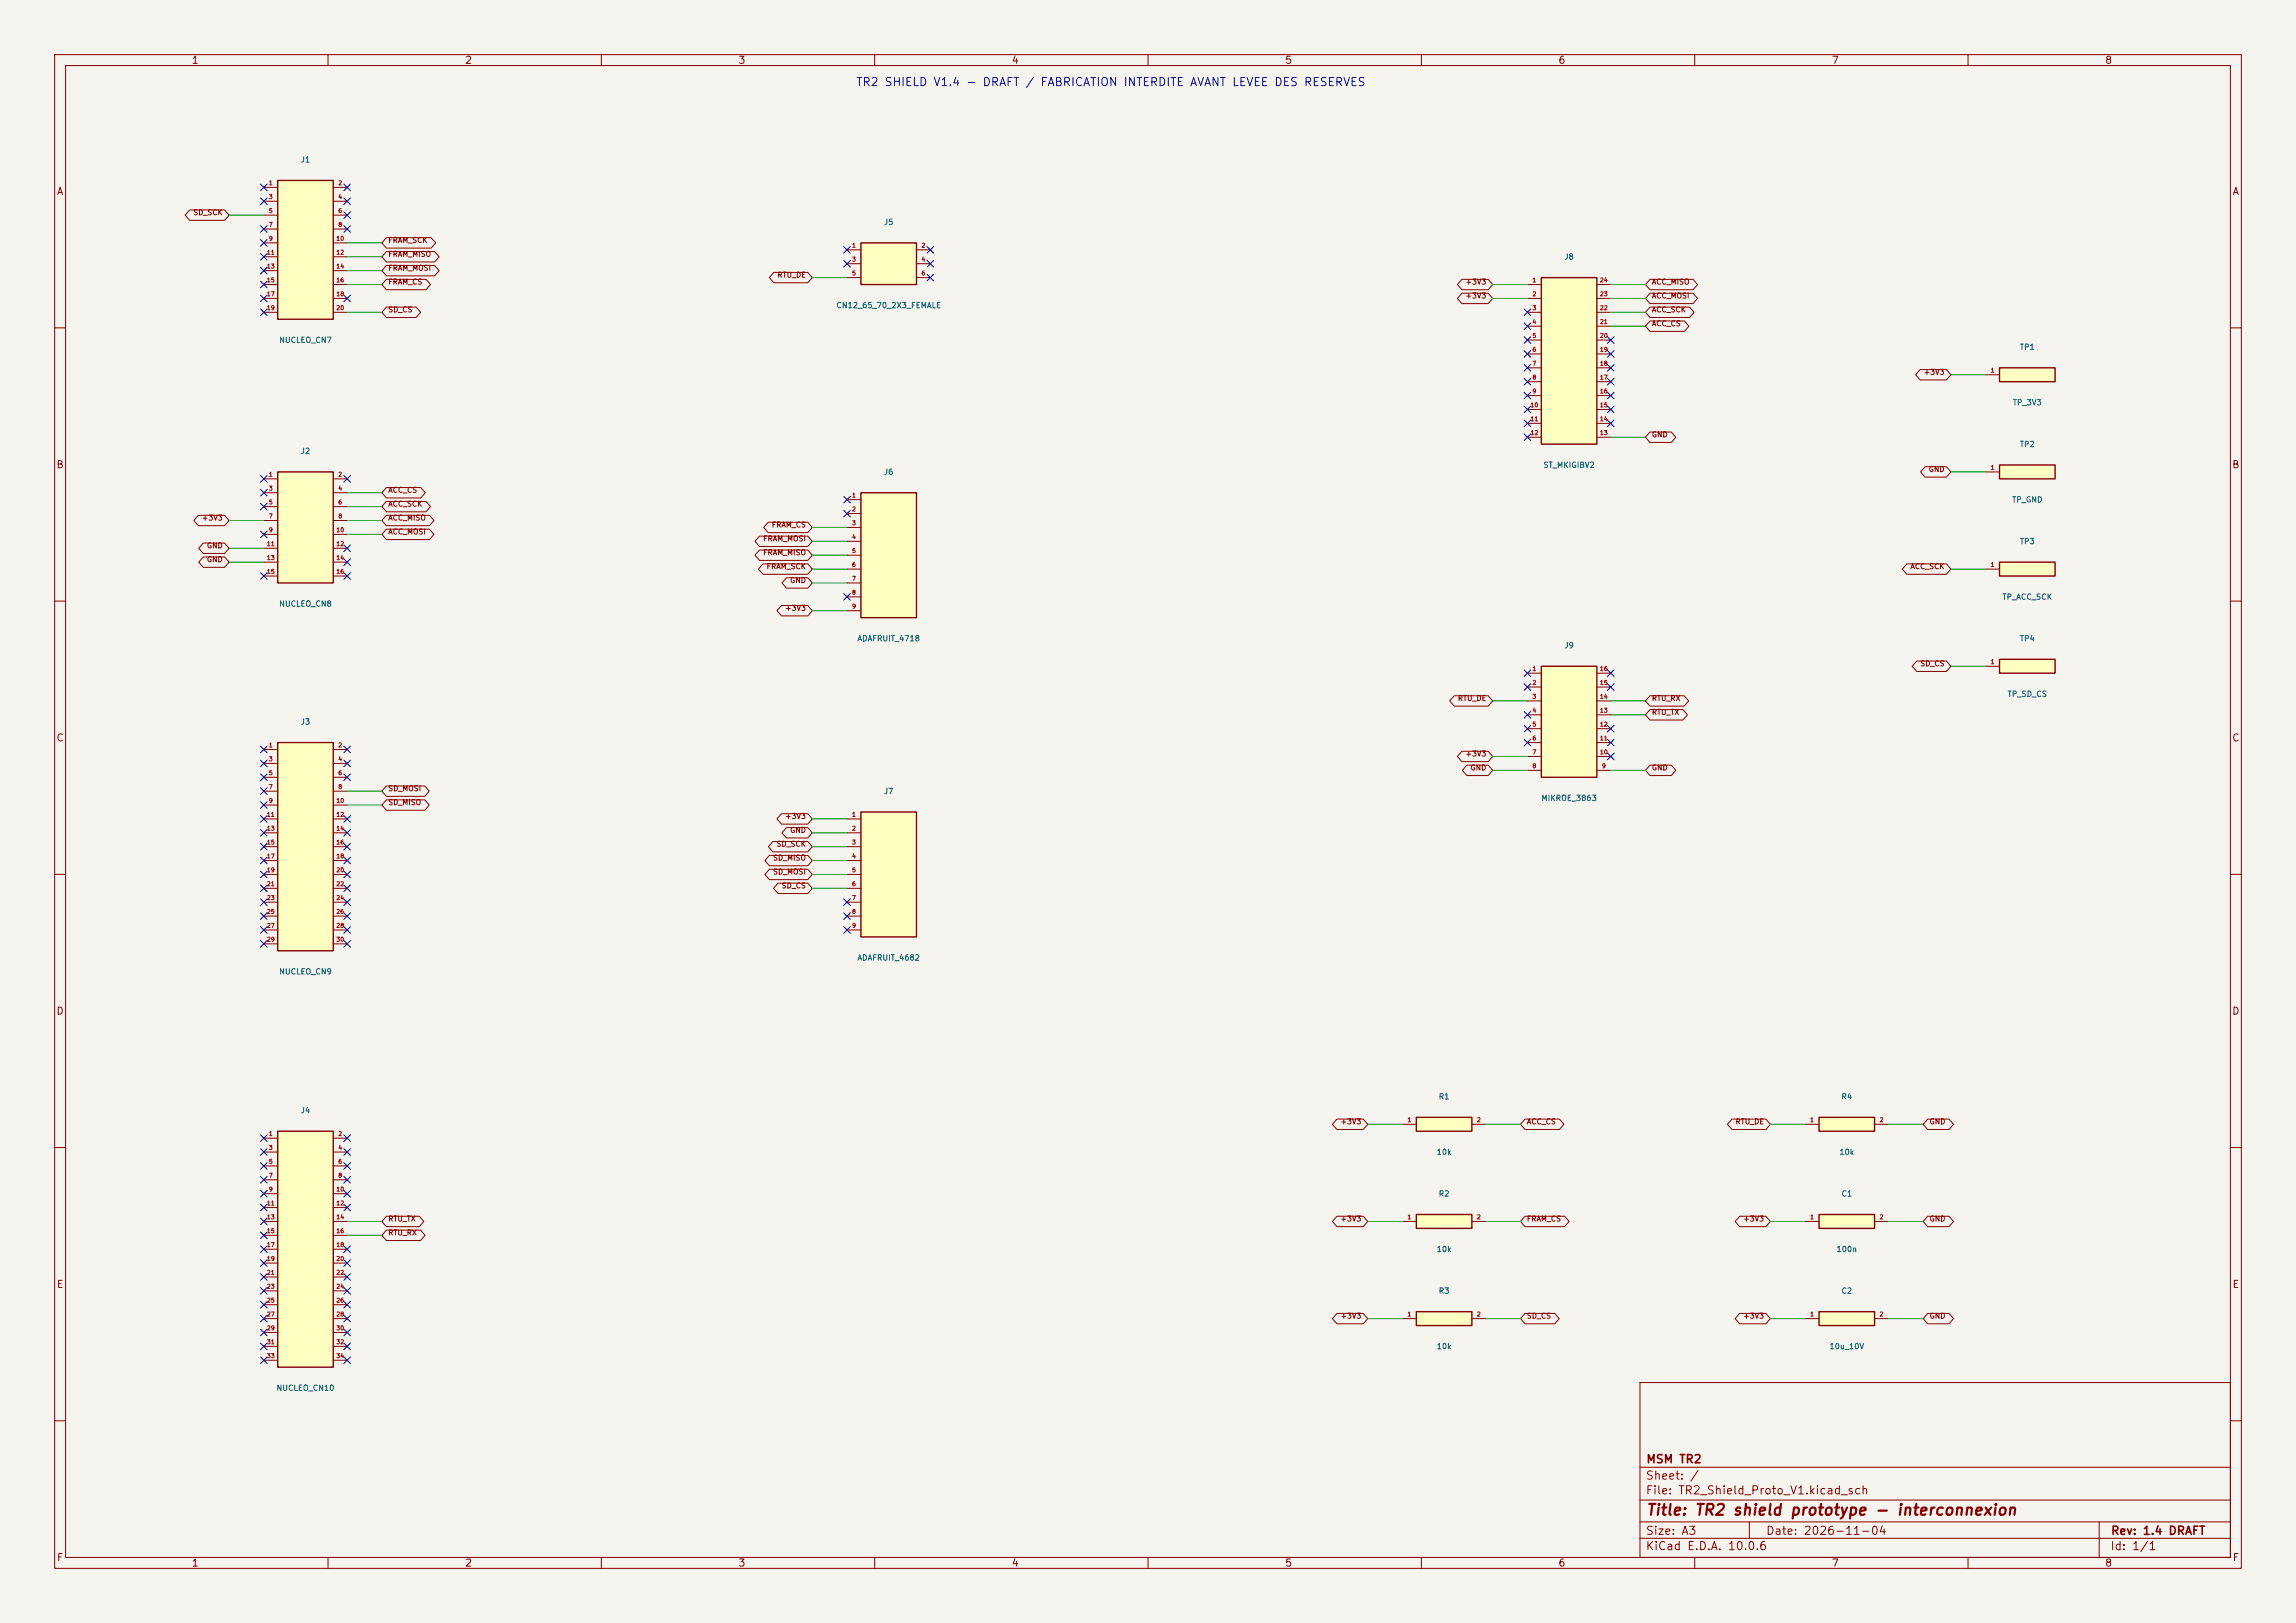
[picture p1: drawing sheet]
<svg xmlns="http://www.w3.org/2000/svg" width="420mm" height="297mm" viewBox="0 0 420 297" stroke-linecap="round" stroke-linejoin="round" font-family="sans-serif">
<defs><g id="words">
<text font-size="2" fill="#840000" x="301" y="277.8">Title: TR2 shield prototype - interconnexion</text>
<text font-size="1.5" fill="#0000c2" x="156.5" y="16.1">TR2 SHIELD V1.4 - DRAFT / FABRICATION INTERDITE AVANT LEVEE DES RESERVES</text>
<g font-size="1.5" fill="#840000">
<text x="301" y="268.1">MSM TR2</text>
<text x="300.9" y="273.8">File: TR2_Shield_Proto_V1.kicad_sch</text>
<text x="300.9" y="271.1">Sheet: /</text>
<text x="300.9" y="281.2">Size: A3</text>
<text x="322.9" y="281.2">Date: 2026-11-04</text>
<text x="386" y="281.2">Rev: 1.4 DRAFT</text>
<text x="300.9" y="284">KiCad E.D.A. 10.0.6</text>
<text x="385.9" y="284">Id: 1/1</text>
</g>
<g font-size="1.3" fill="#840000">
<text x="35" y="12">1</text>
<text x="85" y="12">2</text>
<text x="135" y="12">3</text>
<text x="185" y="12">4</text>
<text x="235" y="12">5</text>
<text x="285" y="12">6</text>
<text x="335" y="12">7</text>
<text x="385" y="12">8</text>
<text x="10.3" y="36">A</text>
<text x="408.3" y="36">A</text>
<text x="10.2" y="86">B</text>
<text x="408.2" y="86">B</text>
<text x="10.2" y="136">C</text>
<text x="408.2" y="136">C</text>
<text x="10.2" y="186">D</text>
<text x="408.2" y="186">D</text>
<text x="10.3" y="236">E</text>
<text x="408.3" y="236">E</text>
<text x="10.3" y="286">F</text>
<text x="35" y="287">1</text>
<text x="85" y="287">2</text>
<text x="135" y="287">3</text>
<text x="185" y="287">4</text>
<text x="235" y="287">5</text>
<text x="285" y="287">6</text>
<text x="335" y="287">7</text>
<text x="385" y="287">8</text>
<text x="408.3" y="286">F</text>
</g>
<g font-size="1" fill="#006464">
<text x="54.9" y="30">J1</text>
<text x="161.6" y="41.4">J5</text>
<text x="286.1" y="47.7">J8</text>
<text x="152.9" y="56.6">CN12_65_70_2X3_FEMALE</text>
<text x="51" y="63">NUCLEO_CN7</text>
<text x="369.4" y="64.3">TP1</text>
<text x="368.1" y="74.4">TP_3V3</text>
<text x="54.9" y="83.3">J2</text>
<text x="369.4" y="82">TP2</text>
<text x="161.6" y="87.1">J6</text>
<text x="282.2" y="85.8">ST_MKIGIBV2</text>
<text x="368" y="92.2">TP_GND</text>
<text x="369.4" y="99.8">TP3</text>
<text x="51" y="111.2">NUCLEO_CN8</text>
<text x="366.2" y="110">TP_ACC_SCK</text>
<text x="156.7" y="117.6">ADAFRUIT_4718</text>
<text x="286.1" y="118.9">J9</text>
<text x="369.4" y="117.6">TP4</text>
<text x="367.1" y="127.8">TP_SD_CS</text>
<text x="54.9" y="132.8">J3</text>
<text x="161.6" y="145.5">J7</text>
<text x="281.8" y="146.8">MIKROE_3863</text>
<text x="51" y="178.6">NUCLEO_CN9</text>
<text x="156.7" y="176">ADAFRUIT_4682</text>
<text x="54.9" y="204">J4</text>
<text x="263.1" y="201.4">R1</text>
<text x="336.7" y="201.4">R4</text>
<text x="262.7" y="211.6">10k</text>
<text x="336.4" y="211.6">10k</text>
<text x="263.1" y="219.2">R2</text>
<text x="336.7" y="219.2">C1</text>
<text x="262.7" y="229.4">10k</text>
<text x="335.8" y="229.4">100n</text>
<text x="263.1" y="237">R3</text>
<text x="336.7" y="237">C2</text>
<text x="262.7" y="247.1">10k</text>
<text x="334.6" y="247.1">10u_10V</text>
<text x="50.5" y="254.8">NUCLEO_CN10</text>
</g>
<g font-size="1" fill="#840000">
<text x="35.3" y="39.6">SD_SCK</text>
<text x="70.9" y="44.7">FRAM_SCK</text>
<text x="70.9" y="47.2">FRAM_MISO</text>
<text x="70.9" y="49.8">FRAM_MOSI</text>
<text x="70.9" y="52.3">FRAM_CS</text>
<text x="142.1" y="51">RTU_DE</text>
<text x="268" y="52.3">+3V3</text>
<text x="302.1" y="52.3">ACC_MISO</text>
<text x="70.9" y="57.4">SD_CS</text>
<text x="268" y="54.8">+3V3</text>
<text x="302.1" y="54.8">ACC_MOSI</text>
<text x="302.1" y="57.4">ACC_SCK</text>
<text x="302.1" y="59.9">ACC_CS</text>
<text x="351.8" y="68.8">+3V3</text>
<text x="302.1" y="80.2">GND</text>
<text x="352.7" y="86.6">GND</text>
<text x="36.8" y="95.5">+3V3</text>
<text x="70.9" y="90.4">ACC_CS</text>
<text x="70.9" y="92.9">ACC_SCK</text>
<text x="70.9" y="95.5">ACC_MISO</text>
<text x="37.8" y="100.6">GND</text>
<text x="70.9" y="98">ACC_MOSI</text>
<text x="139.5" y="99.3">FRAM_MOSI</text>
<text x="139.5" y="101.8">FRAM_MISO</text>
<text x="141.1" y="96.8">FRAM_CS</text>
<text x="37.8" y="103.1">GND</text>
<text x="140.1" y="104.4">FRAM_SCK</text>
<text x="144.4" y="106.9">GND</text>
<text x="349.4" y="104.4">ACC_SCK</text>
<text x="143.5" y="112">+3V3</text>
<text x="351.2" y="122.2">SD_CS</text>
<text x="266.6" y="128.5">RTU_DE</text>
<text x="302.1" y="128.5">RTU_RX</text>
<text x="302.1" y="131">RTU_TX</text>
<text x="268" y="138.7">+3V3</text>
<text x="268.9" y="141.2">GND</text>
<text x="302.1" y="141.2">GND</text>
<text x="70.9" y="145">SD_MOSI</text>
<text x="70.9" y="147.6">SD_MISO</text>
<text x="141.9" y="155.2">SD_SCK</text>
<text x="143.5" y="150.1">+3V3</text>
<text x="144.4" y="152.6">GND</text>
<text x="141.3" y="157.7">SD_MISO</text>
<text x="141.3" y="160.3">SD_MOSI</text>
<text x="142.9" y="162.8">SD_CS</text>
<text x="245.1" y="206">+3V3</text>
<text x="279.2" y="206">ACC_CS</text>
<text x="317.4" y="206">RTU_DE</text>
<text x="352.9" y="206">GND</text>
<text x="70.9" y="223.8">RTU_TX</text>
<text x="70.9" y="226.3">RTU_RX</text>
<text x="245.1" y="223.8">+3V3</text>
<text x="279.2" y="223.8">FRAM_CS</text>
<text x="318.8" y="223.8">+3V3</text>
<text x="352.9" y="223.8">GND</text>
<text x="245.1" y="241.5">+3V3</text>
<text x="279.2" y="241.5">SD_CS</text>
<text x="318.8" y="241.5">+3V3</text>
<text x="352.9" y="241.5">GND</text>
</g>
<g font-size=".8" fill="#a90000">
<text x="49.1" y="34.1">1</text>
<text x="61.8" y="34.1">2</text>
<text x="49.1" y="36.6">3</text>
<text x="49.1" y="39.1">5</text>
<text x="49.1" y="41.7">7</text>
<text x="61.8" y="36.6">4</text>
<text x="61.8" y="39.1">6</text>
<text x="61.8" y="41.7">8</text>
<text x="48.7" y="46.8">11</text>
<text x="49.1" y="44.2">9</text>
<text x="61.4" y="44.2">10</text>
<text x="61.4" y="46.8">12</text>
<text x="155.8" y="45.5">1</text>
<text x="168.5" y="45.5">2</text>
<text x="48.7" y="49.3">13</text>
<text x="48.7" y="51.8">15</text>
<text x="61.4" y="49.3">14</text>
<text x="61.4" y="51.8">16</text>
<text x="155.8" y="48">3</text>
<text x="155.8" y="50.6">5</text>
<text x="168.5" y="48">4</text>
<text x="168.5" y="50.6">6</text>
<text x="280.2" y="51.8">1</text>
<text x="292.6" y="51.8">24</text>
<text x="48.7" y="54.4">17</text>
<text x="48.7" y="56.9">19</text>
<text x="61.4" y="54.4">18</text>
<text x="61.4" y="56.9">20</text>
<text x="280.2" y="54.4">2</text>
<text x="280.2" y="56.9">3</text>
<text x="280.2" y="59.5">4</text>
<text x="292.6" y="59.5">21</text>
<text x="292.6" y="56.9">22</text>
<text x="292.6" y="54.4">23</text>
<text x="280.2" y="62">5</text>
<text x="280.2" y="64.5">6</text>
<text x="292.6" y="64.5">19</text>
<text x="292.6" y="62">20</text>
<text x="280.2" y="67.1">7</text>
<text x="280.2" y="69.6">8</text>
<text x="292.6" y="69.6">17</text>
<text x="292.6" y="67.1">18</text>
<text x="364.1" y="68.4">1</text>
<text x="279.9" y="74.7">10</text>
<text x="279.9" y="77.2">11</text>
<text x="280.2" y="72.2">9</text>
<text x="292.6" y="77.2">14</text>
<text x="292.6" y="74.7">15</text>
<text x="292.6" y="72.2">16</text>
<text x="279.9" y="79.8">12</text>
<text x="292.6" y="79.8">13</text>
<text x="49.1" y="87.4">1</text>
<text x="49.1" y="89.9">3</text>
<text x="61.8" y="87.4">2</text>
<text x="61.8" y="89.9">4</text>
<text x="364.1" y="86.1">1</text>
<text x="49.1" y="92.5">5</text>
<text x="49.1" y="95">7</text>
<text x="61.8" y="92.5">6</text>
<text x="61.8" y="95">8</text>
<text x="155.8" y="91.2">1</text>
<text x="155.8" y="93.8">2</text>
<text x="48.7" y="100.1">11</text>
<text x="49.1" y="97.6">9</text>
<text x="61.4" y="97.6">10</text>
<text x="61.4" y="100.1">12</text>
<text x="155.8" y="96.3">3</text>
<text x="155.8" y="98.8">4</text>
<text x="155.8" y="101.4">5</text>
<text x="48.7" y="102.6">13</text>
<text x="48.7" y="105.2">15</text>
<text x="61.4" y="102.6">14</text>
<text x="61.4" y="105.2">16</text>
<text x="155.8" y="103.9">6</text>
<text x="155.8" y="106.5">7</text>
<text x="364.1" y="103.9">1</text>
<text x="155.8" y="109">8</text>
<text x="155.8" y="111.5">9</text>
<text x="280.2" y="123">1</text>
<text x="280.2" y="125.5">2</text>
<text x="292.6" y="125.5">15</text>
<text x="292.6" y="123">16</text>
<text x="364.1" y="121.7">1</text>
<text x="280.2" y="128">3</text>
<text x="280.2" y="130.6">4</text>
<text x="292.6" y="130.6">13</text>
<text x="292.6" y="128">14</text>
<text x="49.1" y="136.9">1</text>
<text x="61.8" y="136.9">2</text>
<text x="280.2" y="133.1">5</text>
<text x="280.2" y="135.7">6</text>
<text x="292.6" y="135.7">11</text>
<text x="292.6" y="133.1">12</text>
<text x="49.1" y="139.5">3</text>
<text x="49.1" y="142">5</text>
<text x="61.8" y="139.5">4</text>
<text x="61.8" y="142">6</text>
<text x="280.2" y="138.2">7</text>
<text x="280.2" y="140.7">8</text>
<text x="292.6" y="138.2">10</text>
<text x="292.9" y="140.7">9</text>
<text x="48.7" y="149.6">11</text>
<text x="49.1" y="144.6">7</text>
<text x="49.1" y="147.1">9</text>
<text x="61.4" y="147.1">10</text>
<text x="61.4" y="149.6">12</text>
<text x="61.8" y="144.6">8</text>
<text x="155.8" y="149.6">1</text>
<text x="48.7" y="152.2">13</text>
<text x="48.7" y="154.7">15</text>
<text x="61.4" y="152.2">14</text>
<text x="61.4" y="154.7">16</text>
<text x="155.8" y="152.2">2</text>
<text x="155.8" y="154.7">3</text>
<text x="48.7" y="157.3">17</text>
<text x="48.7" y="159.8">19</text>
<text x="61.4" y="157.3">18</text>
<text x="61.4" y="159.8">20</text>
<text x="155.8" y="157.3">4</text>
<text x="155.8" y="159.8">5</text>
<text x="48.7" y="162.3">21</text>
<text x="48.7" y="164.9">23</text>
<text x="48.7" y="167.4">25</text>
<text x="61.4" y="162.3">22</text>
<text x="61.4" y="164.9">24</text>
<text x="61.4" y="167.4">26</text>
<text x="155.8" y="162.3">6</text>
<text x="155.8" y="164.9">7</text>
<text x="155.8" y="167.4">8</text>
<text x="48.7" y="170">27</text>
<text x="48.7" y="172.5">29</text>
<text x="61.4" y="170">28</text>
<text x="61.4" y="172.5">30</text>
<text x="155.8" y="170">9</text>
<text x="49.1" y="208.1">1</text>
<text x="61.8" y="208.1">2</text>
<text x="257.4" y="205.5">1</text>
<text x="270.1" y="205.5">2</text>
<text x="331" y="205.5">1</text>
<text x="343.7" y="205.5">2</text>
<text x="49.1" y="210.6">3</text>
<text x="49.1" y="213.1">5</text>
<text x="49.1" y="215.7">7</text>
<text x="61.8" y="210.6">4</text>
<text x="61.8" y="213.1">6</text>
<text x="61.8" y="215.7">8</text>
<text x="48.7" y="220.8">11</text>
<text x="49.1" y="218.2">9</text>
<text x="61.4" y="218.2">10</text>
<text x="61.4" y="220.8">12</text>
<text x="48.7" y="223.3">13</text>
<text x="48.7" y="225.8">15</text>
<text x="61.4" y="223.3">14</text>
<text x="61.4" y="225.8">16</text>
<text x="257.4" y="223.3">1</text>
<text x="270.1" y="223.3">2</text>
<text x="331" y="223.3">1</text>
<text x="343.7" y="223.3">2</text>
<text x="48.7" y="228.4">17</text>
<text x="48.7" y="230.9">19</text>
<text x="48.7" y="233.5">21</text>
<text x="61.4" y="228.4">18</text>
<text x="61.4" y="230.9">20</text>
<text x="61.4" y="233.5">22</text>
<text x="48.7" y="236">23</text>
<text x="48.7" y="238.5">25</text>
<text x="61.4" y="236">24</text>
<text x="61.4" y="238.5">26</text>
<text x="48.7" y="241.1">27</text>
<text x="48.7" y="243.6">29</text>
<text x="61.4" y="241.1">28</text>
<text x="61.4" y="243.6">30</text>
<text x="257.4" y="241.1">1</text>
<text x="270.1" y="241.1">2</text>
<text x="331" y="241.1">1</text>
<text x="343.7" y="241.1">2</text>
<text x="48.7" y="246.2">31</text>
<text x="48.7" y="248.7">33</text>
<text x="61.4" y="246.2">32</text>
<text x="61.4" y="248.7">34</text>
</g>
</g></defs>
<path d="M0 0h420v297h-420z" fill="#f5f4ef" stroke="#f5f4ef" stroke-width=".18"/>
<g fill="none" stroke="#840000" stroke-width=".18">
<path d="M10 10h400v277h-400zM12 12h396v273h-396zM60 10v2M110 10v2M160 10v2M210 10v2M260 10v2M310 10v2M360 10v2M10 60h2M408 60h2M10 110h2"/>
<path d="M408 110h2M10 160h2M408 160h2M10 210h2M408 210h2M300 253h108v32h-108zM10 260h2M300 278.5h108M300 274.5h108M300 268.5h108M320 278.5v3M384 278.5v6.5"/>
<path d="M408 260h2M60 285v2M110 285v2M160 285v2M210 285v2M260 285v2M300 281.5h108M310 285v2M360 285v2"/>
</g>
<path d="M157.5 148.6h10.1v22.9h-10.1z" fill="#ffffc2"/>
<path d="M157.5 148.6h10.1v22.9h-10.1z" fill="none" stroke="#840000" stroke-width=".25"/>
<path d="M154.9 149.9h2.6M154.9 152.4h2.6M154.9 154.9h2.6M154.9 157.5h2.6M154.9 160h2.6M154.9 162.6h2.6M154.9 165.1h2.6M154.9 167.6h2.6M154.9 170.2h2.6" fill="none" stroke="#840000" stroke-width=".18"/>
<path d="M259.1 204.5h10.1v2.5h-10.1z" fill="#ffffc2"/>
<path d="M259.1 204.5h10.1v2.5h-10.1z" fill="none" stroke="#840000" stroke-width=".25"/>
<path d="M256.5 205.7h2.6M269.2 205.7h2.6" fill="none" stroke="#840000" stroke-width=".18"/>
<path d="M259.1 222.2h10.1v2.6h-10.1z" fill="#ffffc2"/>
<path d="M259.1 222.2h10.1v2.6h-10.1z" fill="none" stroke="#840000" stroke-width=".25"/>
<path d="M256.5 223.5h2.6M269.2 223.5h2.6" fill="none" stroke="#840000" stroke-width=".18"/>
<path d="M259.1 240h10.1v2.6h-10.1z" fill="#ffffc2"/>
<path d="M259.1 240h10.1v2.6h-10.1z" fill="none" stroke="#840000" stroke-width=".25"/>
<path d="M256.5 241.3h2.6M269.2 241.3h2.6" fill="none" stroke="#840000" stroke-width=".18"/>
<path d="M50.8 33h10.2v25.4h-10.2z" fill="#ffffc2"/>
<path d="M50.8 33h10.2v25.4h-10.2z" fill="none" stroke="#840000" stroke-width=".25"/>
<g fill="none" stroke="#840000" stroke-width=".18">
<path d="M48.3 34.3h2.5M48.3 36.8h2.5M48.3 39.4h2.5M61 34.3h2.5M61 36.8h2.5M61 39.4h2.5M48.3 41.9h2.5M48.3 44.5h2.5M48.3 47h2.5M48.3 49.5h2.5M48.3 52.1h2.5M48.3 54.6h2.5"/>
<path d="M48.3 57.2h2.5M61 41.9h2.5M61 44.5h2.5M61 47h2.5M61 49.5h2.5M61 52.1h2.5M61 54.6h2.5M61 57.2h2.5"/>
</g>
<path d="M50.8 86.4h10.2v20.3h-10.2z" fill="#ffffc2"/>
<path d="M50.8 86.4h10.2v20.3h-10.2z" fill="none" stroke="#840000" stroke-width=".25"/>
<g fill="none" stroke="#840000" stroke-width=".18">
<path d="M48.3 87.6h2.5M48.3 90.2h2.5M48.3 92.7h2.5M48.3 95.3h2.5M48.3 97.8h2.5M61 87.6h2.5M61 90.2h2.5M61 92.7h2.5M61 95.3h2.5M61 97.8h2.5M48.3 100.3h2.5M48.3 102.9h2.5"/>
<path d="M48.3 105.4h2.5M61 100.3h2.5M61 102.9h2.5M61 105.4h2.5"/>
</g>
<path d="M332.7 204.5h10.2v2.5h-10.2z" fill="#ffffc2"/>
<path d="M332.7 204.5h10.2v2.5h-10.2z" fill="none" stroke="#840000" stroke-width=".25"/>
<path d="M330.2 205.7h2.5M342.9 205.7h2.5" fill="none" stroke="#840000" stroke-width=".18"/>
<path d="M332.7 222.2h10.2v2.6h-10.2z" fill="#ffffc2"/>
<path d="M332.7 222.2h10.2v2.6h-10.2z" fill="none" stroke="#840000" stroke-width=".25"/>
<path d="M330.2 223.5h2.5M342.9 223.5h2.5" fill="none" stroke="#840000" stroke-width=".18"/>
<path d="M332.7 240h10.2v2.6h-10.2z" fill="#ffffc2"/>
<path d="M332.7 240h10.2v2.6h-10.2z" fill="none" stroke="#840000" stroke-width=".25"/>
<path d="M330.2 241.3h2.5M342.9 241.3h2.5" fill="none" stroke="#840000" stroke-width=".18"/>
<path d="M365.8 85.1h10.1v2.5h-10.1z" fill="#ffffc2"/>
<path d="M365.8 85.1h10.1v2.5h-10.1z" fill="none" stroke="#840000" stroke-width=".25"/>
<path d="M363.2 86.4h2.6" fill="none" stroke="#840000" stroke-width=".18"/>
<path d="M365.8 120.7h10.1v2.5h-10.1z" fill="#ffffc2"/>
<path d="M365.8 120.7h10.1v2.5h-10.1z" fill="none" stroke="#840000" stroke-width=".25"/>
<path d="M363.2 121.9h2.6" fill="none" stroke="#840000" stroke-width=".18"/>
<path d="M281.9 50.8h10.2v30.5h-10.2z" fill="#ffffc2"/>
<path d="M281.9 50.8h10.2v30.5h-10.2z" fill="none" stroke="#840000" stroke-width=".25"/>
<g fill="none" stroke="#840000" stroke-width=".18">
<path d="M279.4 52.1h2.5M279.4 54.6h2.5M279.4 57.2h2.5M279.4 59.7h2.5M292.1 52.1h2.5M292.1 54.6h2.5M292.1 57.2h2.5M292.1 59.7h2.5M279.4 62.2h2.5M279.4 64.8h2.5M279.4 67.3h2.5M279.4 69.9h2.5"/>
<path d="M279.4 72.4h2.5M279.4 74.9h2.5M279.4 77.5h2.5M292.1 62.2h2.5M292.1 64.8h2.5M292.1 67.3h2.5M292.1 69.9h2.5M292.1 72.4h2.5M292.1 74.9h2.5M292.1 77.5h2.5M279.4 80h2.5M292.1 80h2.5"/>
</g>
<path d="M281.9 121.9h10.2v20.3h-10.2z" fill="#ffffc2"/>
<path d="M281.9 121.9h10.2v20.3h-10.2z" fill="none" stroke="#840000" stroke-width=".25"/>
<g fill="none" stroke="#840000" stroke-width=".18">
<path d="M279.4 123.2h2.5M279.4 125.7h2.5M279.4 128.3h2.5M279.4 130.8h2.5M279.4 133.4h2.5M279.4 135.9h2.5M279.4 138.4h2.5M292.1 123.2h2.5M292.1 125.7h2.5M292.1 128.3h2.5M292.1 130.8h2.5M292.1 133.4h2.5"/>
<path d="M292.1 135.9h2.5M292.1 138.4h2.5M279.4 141h2.5M292.1 141h2.5"/>
</g>
<path d="M157.5 90.2h10.1v22.8h-10.1z" fill="#ffffc2"/>
<path d="M157.5 90.2h10.1v22.8h-10.1z" fill="none" stroke="#840000" stroke-width=".25"/>
<path d="M154.9 91.4h2.6M154.9 94h2.6M154.9 96.5h2.6M154.9 99.1h2.6M154.9 101.6h2.6M154.9 104.1h2.6M154.9 106.7h2.6M154.9 109.2h2.6M154.9 111.8h2.6" fill="none" stroke="#840000" stroke-width=".18"/>
<path d="M365.8 67.3h10.1v2.6h-10.1z" fill="#ffffc2"/>
<path d="M365.8 67.3h10.1v2.6h-10.1z" fill="none" stroke="#840000" stroke-width=".25"/>
<path d="M363.2 68.6h2.6" fill="none" stroke="#840000" stroke-width=".18"/>
<path d="M50.8 207h10.2v43.2h-10.2z" fill="#ffffc2"/>
<path d="M50.8 207h10.2v43.2h-10.2z" fill="none" stroke="#840000" stroke-width=".25"/>
<g fill="none" stroke="#840000" stroke-width=".18">
<path d="M48.3 208.3h2.5M48.3 210.8h2.5M48.3 213.4h2.5M48.3 215.9h2.5M48.3 218.4h2.5M61 208.3h2.5M61 210.8h2.5M61 213.4h2.5M61 215.9h2.5M61 218.4h2.5M48.3 221h2.5M48.3 223.5h2.5"/>
<path d="M48.3 226.1h2.5M48.3 228.6h2.5M48.3 231.1h2.5M48.3 233.7h2.5M48.3 236.2h2.5M48.3 238.8h2.5M61 221h2.5M61 223.5h2.5M61 226.1h2.5M61 228.6h2.5M61 231.1h2.5M61 233.7h2.5"/>
<path d="M61 236.2h2.5M61 238.8h2.5M48.3 241.3h2.5M48.3 243.8h2.5M48.3 246.4h2.5M48.3 248.9h2.5M61 241.3h2.5M61 243.8h2.5M61 246.4h2.5M61 248.9h2.5"/>
</g>
<path d="M50.8 135.9h10.2v38.1h-10.2z" fill="#ffffc2"/>
<path d="M50.8 135.9h10.2v38.1h-10.2z" fill="none" stroke="#840000" stroke-width=".25"/>
<g fill="none" stroke="#840000" stroke-width=".18">
<path d="M48.3 137.2h2.5M48.3 139.7h2.5M61 137.2h2.5M61 139.7h2.5M48.3 142.2h2.5M48.3 144.8h2.5M48.3 147.3h2.5M48.3 149.9h2.5M48.3 152.4h2.5M48.3 154.9h2.5M48.3 157.5h2.5M61 142.2h2.5"/>
<path d="M61 144.8h2.5M61 147.3h2.5M61 149.9h2.5M61 152.4h2.5M61 154.9h2.5M61 157.5h2.5M48.3 160h2.5M48.3 162.6h2.5M48.3 165.1h2.5M48.3 167.6h2.5M48.3 170.2h2.5M48.3 172.7h2.5"/>
<path d="M61 160h2.5M61 162.6h2.5M61 165.1h2.5M61 167.6h2.5M61 170.2h2.5M61 172.7h2.5"/>
</g>
<path d="M157.5 44.5h10.1v7.6h-10.1z" fill="#ffffc2"/>
<path d="M157.5 44.5h10.1v7.6h-10.1z" fill="none" stroke="#840000" stroke-width=".25"/>
<path d="M154.9 45.7h2.6M154.9 48.3h2.6M154.9 50.8h2.6M167.6 45.7h2.6M167.6 48.3h2.6M167.6 50.8h2.6" fill="none" stroke="#840000" stroke-width=".18"/>
<path d="M365.8 102.9h10.1v2.5h-10.1z" fill="#ffffc2"/>
<path d="M365.8 102.9h10.1v2.5h-10.1z" fill="none" stroke="#840000" stroke-width=".25"/>
<g fill="none" stroke="#840000" stroke-width=".18">
<path d="M34.7 38.4h6.4l.8 1-.8 .9h-6.4l-.8-.9zM70.7 43.5h8.2l.8 1-.8 .9h-8.2l-.9-.9zM70.7 46h8.8l.8 1-.8 .9h-8.8l-.9-.9zM70.7 48.6h8.8l.8 .9-.8 1h-8.8l-.9-1zM70.7 51.1h7.2l.9 1-.9 .9h-7.2l-.9-.9zM70.7 56.2h5.4l.8 1-.8 .9h-5.4l-.9-.9zM141.6 49.8h6.2l.8 1-.8 1h-6.2l-.9-1zM267.4 51.1h4.8l.8 1-.8 .9h-4.8l-.8-.9zM267.4 53.7h4.8l.8 .9-.8 1h-4.8l-.8-1zM301.8 51.1h7.9l.8 1-.8 .9h-7.9l-.8-.9zM301.8 53.7h7.9l.8 .9-.8 1h-7.9l-.8-1zM301.8 56.2h7.3l.8 1-.8 .9h-7.3l-.8-.9z"/>
<path d="M301.8 58.7h6.3l.8 1-.8 .9h-6.3l-.8-.9zM301.8 79.1h3.9l.8 .9-.8 1h-3.9l-.8-1zM351.2 67.6h4.8l.9 1-.9 .9h-4.8l-.8-.9zM36.3 94.3h4.8l.8 1-.8 .9h-4.8l-.9-.9zM37.2 99.4h3.9l.8 .9-.8 1h-3.9l-.8-1zM70.7 89.2h6.3l.8 1-.8 .9h-6.3l-.9-.9zM70.7 91.8h7.2l.9 .9-.9 1h-7.2l-.9-1zM70.7 94.3h7.9l.8 1-.8 .9h-7.9l-.9-.9zM70.7 96.8h7.9l.8 1-.8 .9h-7.9l-.9-.9zM138.9 98.1h8.9l.8 1-.8 .9h-8.9l-.8-.9zM140.5 95.6h7.3l.8 .9-.8 1h-7.3l-.8-1zM352.1 85.4h3.9l.9 1-.9 .9h-3.9l-.8-.9z"/>
<path d="M37.2 101.9h3.9l.8 1-.8 .9h-3.9l-.8-.9zM138.9 100.6h8.9l.8 1-.8 1h-8.9l-.8-1zM139.6 103.2h8.2l.8 .9-.8 1h-8.2l-.9-1zM143 110.8h4.8l.8 1-.8 .9h-4.8l-.9-.9zM143.9 105.7h3.9l.8 1-.8 .9h-3.9l-.9-.9zM348.8 103.2h7.2l.9 .9-.9 1h-7.2l-.8-1zM363.2 104.1h2.6M266 127.3h6.2l.8 1-.8 .9h-6.2l-.8-.9zM267.4 137.5h4.8l.8 .9-.8 1h-4.8l-.8-1zM301.8 127.3h6.3l.8 1-.8 .9h-6.3l-.8-.9zM301.8 129.9h6l.9 .9-.9 1h-6l-.8-1zM350.6 121h5.4l.9 .9-.9 1h-5.4l-.8-1z"/>
<path d="M70.7 143.8h7l.8 1-.8 .9h-7l-.9-.9zM70.7 146.4h7l.8 .9-.8 1h-7l-.9-1zM140.7 156.5h7.1l.8 1-.8 .9h-7.1l-.8-.9zM140.7 159.1h7.1l.8 .9-.8 1h-7.1l-.8-1zM141.4 154h6.4l.8 .9-.8 1h-6.4l-.9-1zM143 148.9h4.8l.8 1-.8 .9h-4.8l-.9-.9zM143.9 151.4h3.9l.8 1-.8 1h-3.9l-.9-1zM268.3 140h3.9l.8 1-.8 .9h-3.9l-.8-.9zM301.8 140h3.9l.8 1-.8 .9h-3.9l-.8-.9zM142.3 161.6h5.5l.8 1-.8 .9h-5.5l-.8-.9zM244.6 204.8h4.8l.8 .9-.8 1h-4.8l-.9-1zM279 204.8h6.3l.8 .9-.8 1h-6.3l-.9-1z"/>
<path d="M316.8 204.8h6.2l.8 .9-.8 1h-6.2l-.8-1zM352.6 204.8h3.9l.8 .9-.8 1h-3.9l-.8-1zM70.7 222.6h6l.8 .9-.8 1h-6l-.9-1zM70.7 225.1h6.2l.9 1-.9 .9h-6.2l-.9-.9zM244.6 222.6h4.8l.8 .9-.8 1h-4.8l-.9-1zM279 222.6h7.2l.8 .9-.8 1h-7.2l-.9-1zM318.2 222.6h4.8l.8 .9-.8 1h-4.8l-.8-1zM352.6 222.6h3.9l.8 .9-.8 1h-3.9l-.8-1zM244.6 240.3h4.8l.8 1-.8 1h-4.8l-.9-1zM279 240.3h5.4l.8 1-.8 1h-5.4l-.9-1zM318.2 240.3h4.8l.8 1-.8 1h-4.8l-.8-1zM352.6 240.3h3.9l.8 1-.8 1h-3.9l-.8-1z"/>
</g>
<g fill="none" stroke="#009600" stroke-width=".18">
<path d="M41.9 39.4h6.4M63.5 47h6.3M63.5 49.5h6.3M63.5 44.5h6.3M63.5 52.1h6.3M63.5 57.2h6.3M148.6 50.8h6.3M273 52.1h6.4M273 54.6h6.4M294.6 52.1h6.4M294.6 54.6h6.4M294.6 57.2h6.4"/>
<path d="M294.6 59.7h6.4M356.9 68.6h6.3M41.9 95.3h6.4M63.5 95.3h6.3M63.5 97.8h6.3M63.5 90.2h6.3M63.5 92.7h6.3M148.6 96.5h6.3M148.6 99.1h6.3M294.6 80h6.4M356.9 86.4h6.3M41.9 102.9h6.4"/>
<path d="M41.9 100.3h6.4M148.6 104.1h6.3M148.6 101.6h6.3M148.6 106.7h6.3M148.6 111.8h6.3M356.9 104.1h6.3M273 128.3h6.4M273 138.4h6.4M294.6 130.8h6.4M294.6 128.3h6.4M356.9 121.9h6.3M63.5 144.8h6.3"/>
<path d="M63.5 147.3h6.3M148.6 149.9h6.3M148.6 152.4h6.3M148.6 154.9h6.3M148.6 157.5h6.3M273 141h6.4M294.6 141h6.4M148.6 160h6.3M148.6 162.6h6.3M250.2 205.7h6.3M271.8 205.7h6.3M323.8 205.7h6.4"/>
<path d="M345.4 205.7h6.4M63.5 223.5h6.3M63.5 226.1h6.3M250.2 223.5h6.3M271.8 223.5h6.3M323.8 223.5h6.4M345.4 223.5h6.4M250.2 241.3h6.3M271.8 241.3h6.3M323.8 241.3h6.4M345.4 241.3h6.4"/>
</g>
<g fill="none" stroke="#000084" stroke-width=".18">
<path d="M47.7 33.7l1.2 1.2M47.7 36.2l1.2 1.2M48.9 33.7l-1.2 1.2M48.9 36.2l-1.2 1.2M62.9 33.7l1.2 1.2M62.9 36.2l1.2 1.2M62.9 38.8l1.2 1.2M64.1 33.7l-1.2 1.2M64.1 36.2l-1.2 1.2M64.1 38.8l-1.2 1.2M47.7 43.8l1.2 1.3M47.7 46.4l1.2 1.2"/>
<path d="M47.7 41.3l1.2 1.2M47.7 56.5l1.2 1.3M47.7 48.9l1.2 1.2M47.7 51.5l1.2 1.2M47.7 54l1.2 1.2M48.9 48.9l-1.2 1.2M48.9 51.5l-1.2 1.2M48.9 54l-1.2 1.2M48.9 56.5l-1.2 1.3M48.9 43.8l-1.2 1.3M48.9 46.4l-1.2 1.2M48.9 41.3l-1.2 1.2"/>
<path d="M62.9 41.3l1.2 1.2M62.9 54l1.2 1.2M64.1 41.3l-1.2 1.2M64.1 54l-1.2 1.2M154.3 45.1l1.2 1.2M154.3 47.7l1.2 1.2M155.5 45.1l-1.2 1.2M155.5 47.7l-1.2 1.2M169.6 45.1l1.2 1.2M169.6 47.7l1.2 1.2M169.6 50.2l1.2 1.2M170.8 45.1l-1.2 1.2"/>
<path d="M170.8 47.7l-1.2 1.2M170.8 50.2l-1.2 1.2M278.8 56.5l1.2 1.3M278.8 59.1l1.2 1.2M280 56.5l-1.2 1.3M280 59.1l-1.2 1.2M278.8 61.6l1.2 1.2M278.8 64.2l1.2 1.2M278.8 66.7l1.2 1.2M278.8 69.2l1.2 1.3M278.8 71.8l1.2 1.2M278.8 74.3l1.2 1.2"/>
<path d="M278.8 76.9l1.2 1.2M278.8 79.4l1.2 1.2M280 76.9l-1.2 1.2M280 79.4l-1.2 1.2M280 61.6l-1.2 1.2M280 64.2l-1.2 1.2M280 66.7l-1.2 1.2M280 69.2l-1.2 1.3M280 71.8l-1.2 1.2M280 74.3l-1.2 1.2M294 71.8l1.2 1.2M294 61.6l1.2 1.2"/>
<path d="M294 64.2l1.2 1.2M294 66.7l1.2 1.2M294 69.2l1.2 1.3M294 74.3l1.2 1.2M294 76.9l1.2 1.2M295.2 61.6l-1.2 1.2M295.2 64.2l-1.2 1.2M295.2 66.7l-1.2 1.2M295.2 69.2l-1.2 1.3M295.2 71.8l-1.2 1.2M295.2 74.3l-1.2 1.2M295.2 76.9l-1.2 1.2"/>
<path d="M47.7 97.2l1.2 1.2M47.7 87l1.2 1.2M47.7 89.6l1.2 1.2M47.7 92.1l1.2 1.2M48.9 97.2l-1.2 1.2M48.9 87l-1.2 1.2M48.9 89.6l-1.2 1.2M48.9 92.1l-1.2 1.2M62.9 87l1.2 1.2M62.9 99.7l1.2 1.2M64.1 87l-1.2 1.2M64.1 99.7l-1.2 1.2"/>
<path d="M154.3 90.8l1.2 1.2M154.3 93.4l1.2 1.2M155.5 90.8l-1.2 1.2M155.5 93.4l-1.2 1.2M47.7 104.8l1.2 1.2M48.9 104.8l-1.2 1.2M62.9 104.8l1.2 1.2M62.9 102.3l1.2 1.2M64.1 104.8l-1.2 1.2M64.1 102.3l-1.2 1.2M154.3 108.6l1.2 1.2M155.5 108.6l-1.2 1.2"/>
<path d="M47.7 136.6l1.2 1.2M47.7 139.1l1.2 1.2M48.9 136.6l-1.2 1.2M48.9 139.1l-1.2 1.2M62.9 136.6l1.2 1.2M62.9 139.1l1.2 1.2M64.1 139.1l-1.2 1.2M64.1 136.6l-1.2 1.2M278.8 125.1l1.2 1.2M278.8 130.2l1.2 1.2M278.8 132.7l1.2 1.3M278.8 135.3l1.2 1.2"/>
<path d="M278.8 122.6l1.2 1.2M280 125.1l-1.2 1.2M280 130.2l-1.2 1.2M280 132.7l-1.2 1.3M280 135.3l-1.2 1.2M280 122.6l-1.2 1.2M294 137.8l1.2 1.2M294 125.1l1.2 1.2M294 122.6l1.2 1.2M294 132.7l1.2 1.3M294 135.3l1.2 1.2M295.2 137.8l-1.2 1.2"/>
<path d="M295.2 125.1l-1.2 1.2M295.2 122.6l-1.2 1.2M295.2 132.7l-1.2 1.3M295.2 135.3l-1.2 1.2M47.7 141.6l1.2 1.2M47.7 144.2l1.2 1.2M47.7 146.7l1.2 1.2M47.7 149.3l1.2 1.2M47.7 151.8l1.2 1.2M47.7 154.3l1.2 1.2M47.7 156.9l1.2 1.2M47.7 159.4l1.2 1.2"/>
<path d="M48.9 154.3l-1.2 1.2M48.9 141.6l-1.2 1.2M48.9 144.2l-1.2 1.2M48.9 146.7l-1.2 1.2M48.9 149.3l-1.2 1.2M48.9 151.8l-1.2 1.2M48.9 156.9l-1.2 1.2M48.9 159.4l-1.2 1.2M62.9 151.8l1.2 1.2M62.9 149.3l1.2 1.2M62.9 159.4l1.2 1.2M62.9 141.6l1.2 1.2"/>
<path d="M62.9 154.3l1.2 1.2M62.9 156.9l1.2 1.2M64.1 156.9l-1.2 1.2M64.1 149.3l-1.2 1.2M64.1 151.8l-1.2 1.2M64.1 141.6l-1.2 1.2M64.1 154.3l-1.2 1.2M64.1 159.4l-1.2 1.2M47.7 162l1.2 1.2M47.7 164.5l1.2 1.2M47.7 167l1.2 1.2M47.7 169.6l1.2 1.2"/>
<path d="M47.7 172.1l1.2 1.2M48.9 172.1l-1.2 1.2M48.9 164.5l-1.2 1.2M48.9 167l-1.2 1.2M48.9 162l-1.2 1.2M48.9 169.6l-1.2 1.2M62.9 167l1.2 1.2M62.9 162l1.2 1.2M62.9 164.5l1.2 1.2M62.9 169.6l1.2 1.2M62.9 172.1l1.2 1.2M64.1 162l-1.2 1.2"/>
<path d="M64.1 164.5l-1.2 1.2M64.1 167l-1.2 1.2M64.1 169.6l-1.2 1.2M64.1 172.1l-1.2 1.2M154.3 164.5l1.2 1.2M154.3 167l1.2 1.2M154.3 169.6l1.2 1.2M155.5 164.5l-1.2 1.2M155.5 167l-1.2 1.2M155.5 169.6l-1.2 1.2M47.7 207.7l1.2 1.2M47.7 210.2l1.2 1.2"/>
<path d="M47.7 212.8l1.2 1.2M47.7 215.3l1.2 1.2M47.7 217.8l1.2 1.2M48.9 207.7l-1.2 1.2M48.9 210.2l-1.2 1.2M48.9 212.8l-1.2 1.2M48.9 215.3l-1.2 1.2M48.9 217.8l-1.2 1.2M62.9 207.7l1.2 1.2M62.9 210.2l1.2 1.2M62.9 212.8l1.2 1.2M62.9 215.3l1.2 1.2"/>
<path d="M62.9 217.8l1.2 1.2M64.1 207.7l-1.2 1.2M64.1 210.2l-1.2 1.2M64.1 212.8l-1.2 1.2M64.1 215.3l-1.2 1.2M64.1 217.8l-1.2 1.2M47.7 220.4l1.2 1.2M47.7 222.9l1.2 1.2M47.7 225.5l1.2 1.2M47.7 228l1.2 1.2M47.7 230.5l1.2 1.2M47.7 233.1l1.2 1.2"/>
<path d="M47.7 235.6l1.2 1.2M47.7 238.2l1.2 1.2M48.9 222.9l-1.2 1.2M48.9 225.5l-1.2 1.2M48.9 228l-1.2 1.2M48.9 230.5l-1.2 1.2M48.9 233.1l-1.2 1.2M48.9 235.6l-1.2 1.2M48.9 220.4l-1.2 1.2M48.9 238.2l-1.2 1.2M62.9 220.4l1.2 1.2M62.9 228l1.2 1.2"/>
<path d="M62.9 230.5l1.2 1.2M62.9 238.2l1.2 1.2M62.9 233.1l1.2 1.2M62.9 235.6l1.2 1.2M64.1 220.4l-1.2 1.2M64.1 228l-1.2 1.2M64.1 230.5l-1.2 1.2M64.1 233.1l-1.2 1.2M64.1 235.6l-1.2 1.2M64.1 238.2l-1.2 1.2M47.7 240.7l1.2 1.2M47.7 243.2l1.2 1.2"/>
<path d="M47.7 245.8l1.2 1.2M47.7 248.3l1.2 1.2M48.9 243.2l-1.2 1.2M48.9 245.8l-1.2 1.2M48.9 248.3l-1.2 1.2M48.9 240.7l-1.2 1.2M62.9 245.8l1.2 1.2M62.9 240.7l1.2 1.2M62.9 243.2l1.2 1.2M62.9 248.3l1.2 1.2M64.1 240.7l-1.2 1.2M64.1 243.2l-1.2 1.2"/>
<path d="M64.1 245.8l-1.2 1.2M64.1 248.3l-1.2 1.2"/>
</g>
<use href="#words"/>
</svg>
